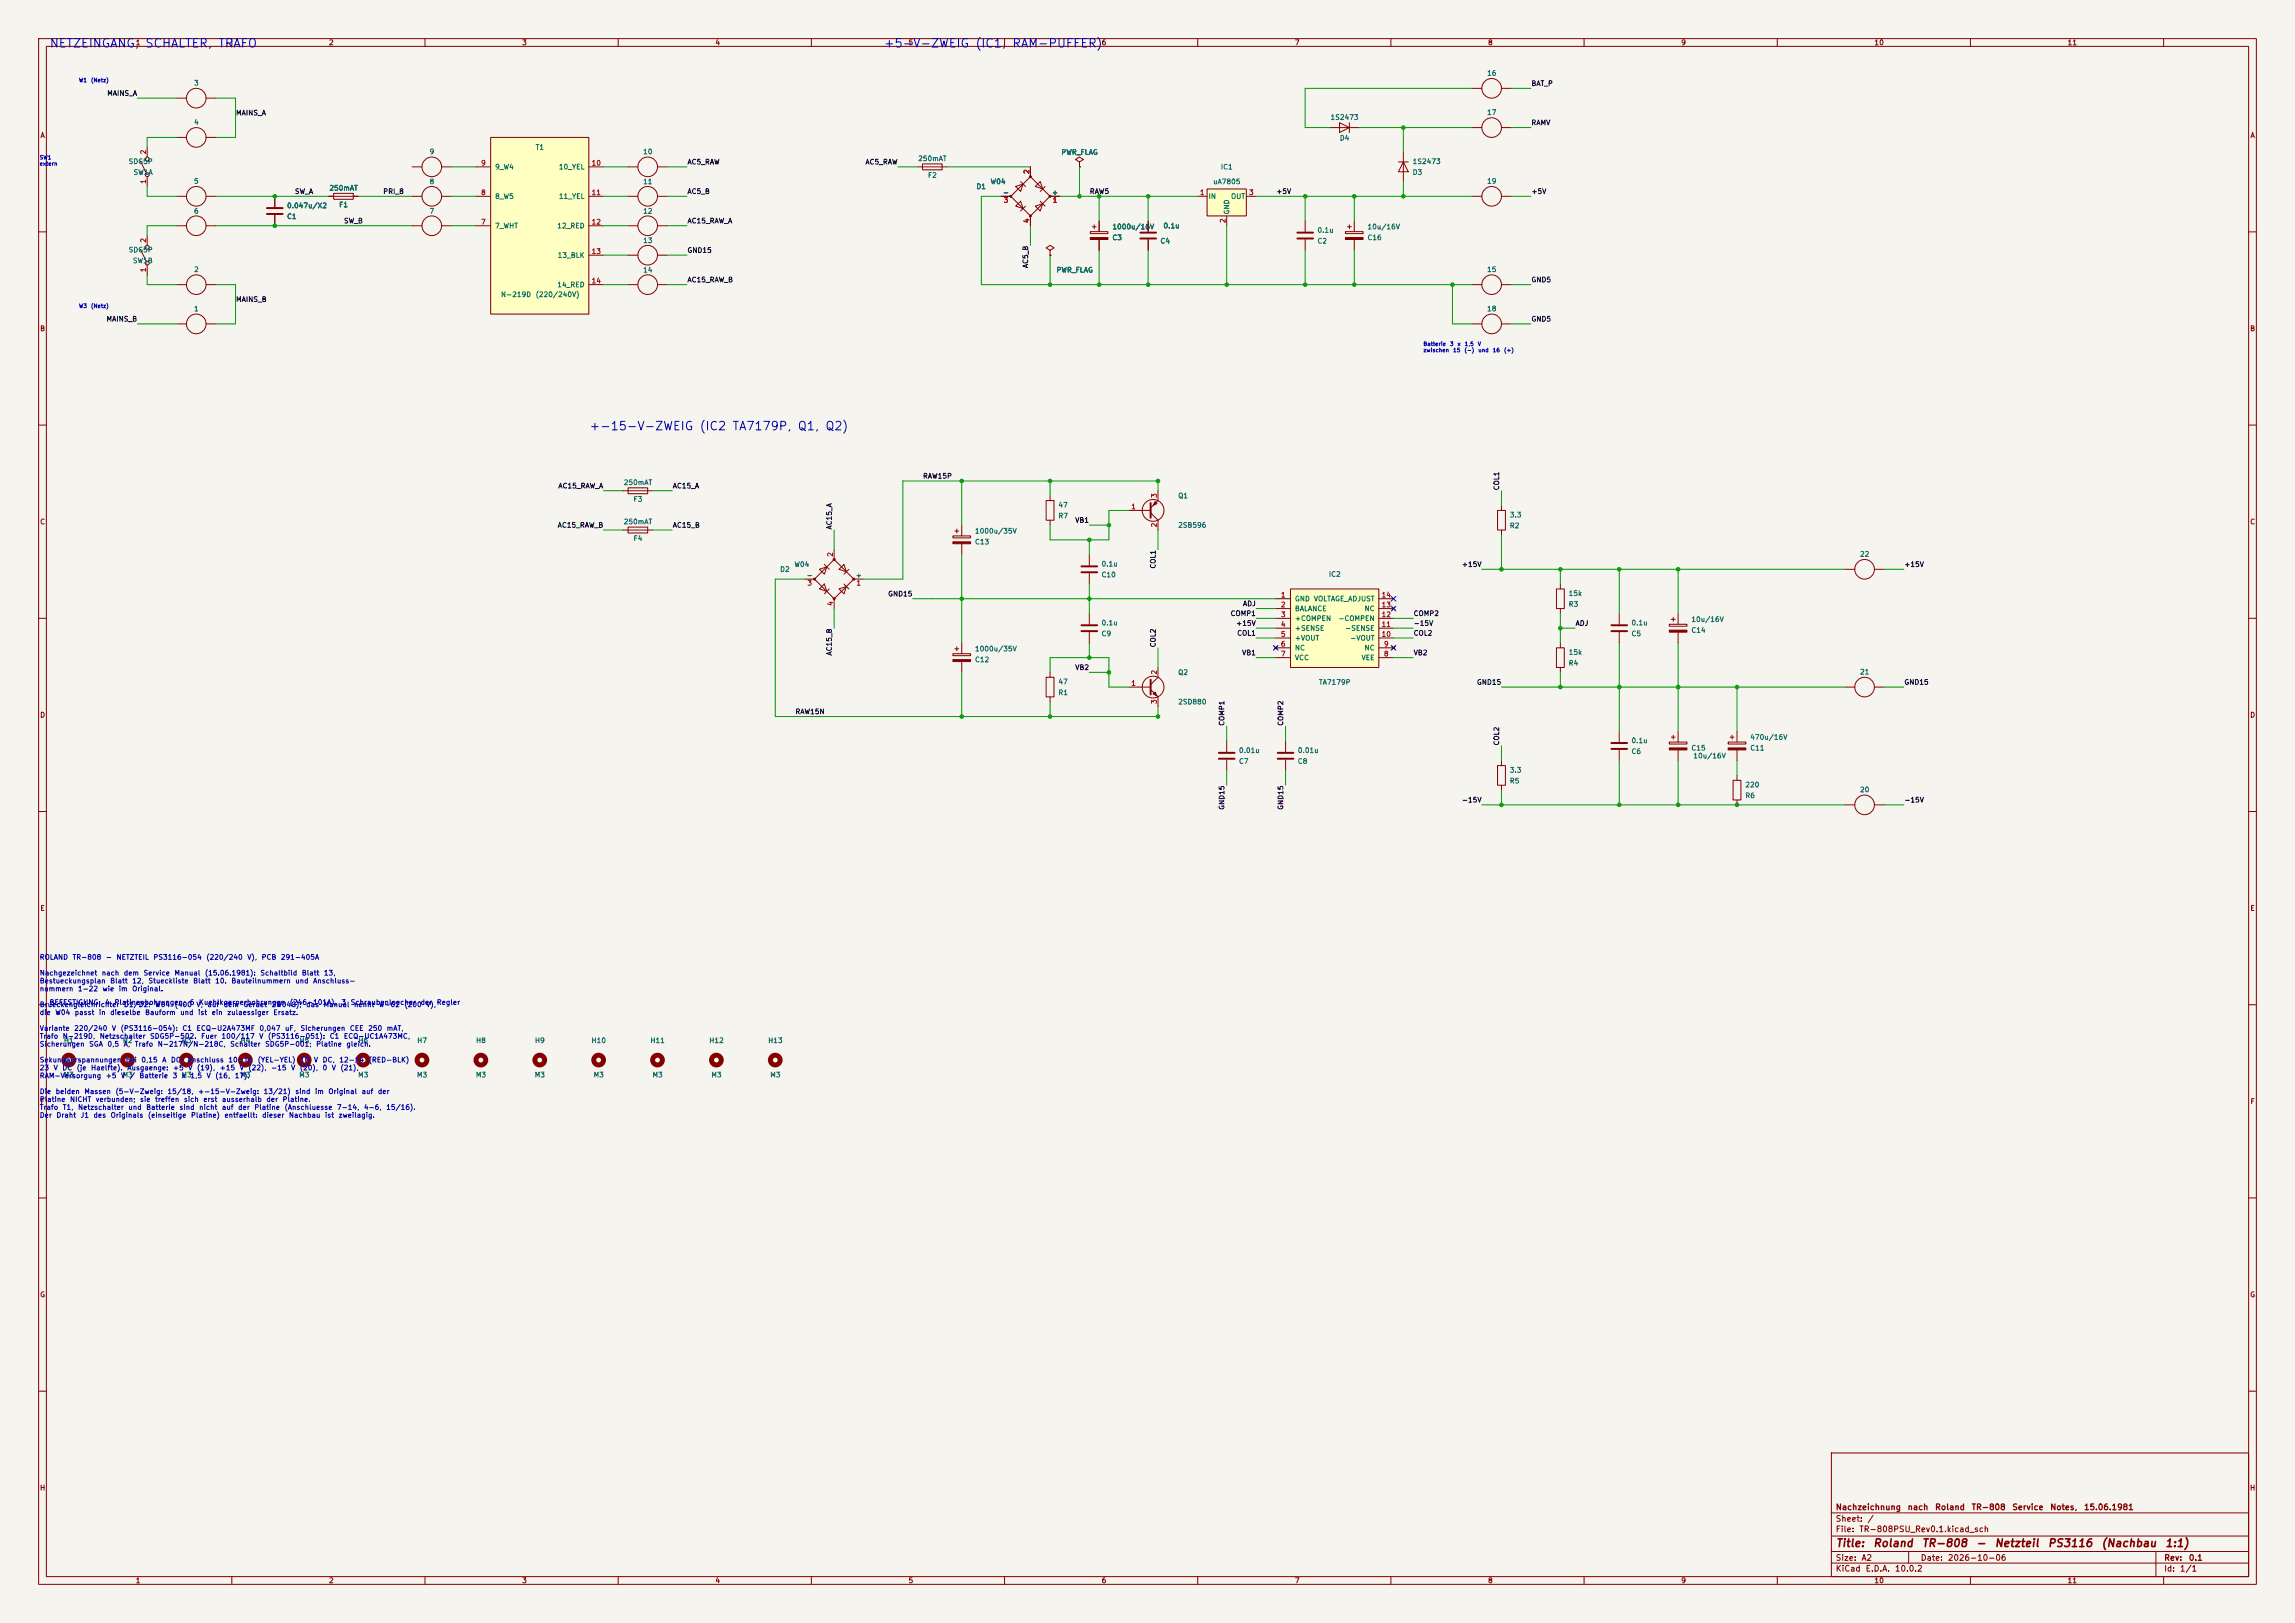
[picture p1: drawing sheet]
<svg xmlns="http://www.w3.org/2000/svg" width="594mm" height="420mm" viewBox="0 0 594 420" stroke-linecap="round" stroke-linejoin="round" font-family="sans-serif">
<defs><g id="words">
<g font-size="2.2" fill="#0000c2">
<text x="12.7" y="12.8">NETZEINGANG, SCHALTER, TRAFO</text>
<text x="228.6" y="12.8">+5-V-ZWEIG (IC1, RAM-PUFFER)</text>
<text x="152.4" y="111.9">+-15-V-ZWEIG (IC2 TA7179P, Q1, Q2)</text>
</g>
<g font-size="2" fill="#840000">
<text x="475" y="400.8">Title:</text>
<text x="484.7" y="400.8">Roland</text>
<text x="497.3" y="400.8">TR-808</text>
<text x="511.3" y="400.8">-</text>
<text x="516.1" y="400.8">Netzteil</text>
<text x="529.9" y="400.8">PS3116</text>
<text x="543.7" y="400.8">(Nachbau</text>
<text x="560.2" y="400.8">1:1)</text>
</g>
<g font-size="1.5" fill="#840000">
<text x="475" y="394.1">Sheet:</text>
<text x="475" y="391.1">Nachzeichnung</text>
<text x="483.2" y="394.1">/</text>
<text x="493.6" y="391.1">nach</text>
<text x="500.7" y="391.1">Roland</text>
<text x="510.2" y="391.1">TR-808</text>
<text x="520.7" y="391.1">Service</text>
<text x="530.5" y="391.1">Notes,</text>
<text x="539.2" y="391.1">15.06.1981</text>
<text x="475" y="396.8">File:</text>
<text x="481.1" y="396.8">TR-808PSU_Rev0.1.kicad_sch</text>
<text x="475" y="407">KiCad</text>
<text x="475" y="404.2">Size:</text>
<text x="481.7" y="404.2">A2</text>
<text x="482.7" y="407">E.D.A.</text>
<text x="490.3" y="407">10.0.2</text>
<text x="497" y="404.2">Date:</text>
<text x="504" y="404.2">2026-10-06</text>
<text x="560" y="404.2">Rev:</text>
<text x="560" y="407">Id:</text>
<text x="564.1" y="407">1/1</text>
<text x="566.4" y="404.2">0.1</text>
</g>
<g font-size="1.3" fill="#840000">
<text x="35" y="12">1</text>
<text x="85" y="12">2</text>
<text x="135" y="12">3</text>
<text x="185" y="12">4</text>
<text x="235" y="12">5</text>
<text x="285" y="12">6</text>
<text x="335" y="12">7</text>
<text x="385" y="12">8</text>
<text x="435" y="12">9</text>
<text x="485" y="12">10</text>
<text x="535" y="12">11</text>
<text x="10.3" y="36">A</text>
<text x="582.3" y="36">A</text>
<text x="10.3" y="86">B</text>
<text x="582.3" y="86">B</text>
<text x="10.3" y="136">C</text>
<text x="582.3" y="136">C</text>
<text x="10.3" y="186">D</text>
<text x="582.3" y="186">D</text>
<text x="10.3" y="236">E</text>
<text x="582.3" y="236">E</text>
<text x="10.3" y="286">F</text>
<text x="582.3" y="286">F</text>
<text x="10.3" y="336">G</text>
<text x="582.3" y="336">G</text>
<text x="10.2" y="386">H</text>
<text x="582.2" y="386">H</text>
<text x="35" y="410">1</text>
<text x="85" y="410">2</text>
<text x="135" y="410">3</text>
<text x="185" y="410">4</text>
<text x="235" y="410">5</text>
<text x="285" y="410">6</text>
<text x="335" y="410">7</text>
<text x="385" y="410">8</text>
<text x="435" y="410">9</text>
<text x="485" y="410">10</text>
<text x="535" y="410">11</text>
</g>
<g font-size="1.3" fill="#006464">
<text x="50.1" y="22.4">3</text>
<text x="384.8" y="19.9">16</text>
<text x="50.1" y="32.6">4</text>
<text x="344.2" y="31.3">1S2473</text>
<text x="384.8" y="30.1">17</text>
<text x="111.1" y="40.2">9</text>
<text x="138.5" y="39.1">T1</text>
<text x="166.3" y="40.2">10</text>
<text x="237.5" y="42">250mAT</text>
<text x="274.6" y="40.3">PWR_FLAG</text>
<text x="346.6" y="36.7">D4</text>
<text x="33.2" y="42.8">SDG5P</text>
<text x="34.4" y="45.6">SW1A</text>
<text x="50.1" y="47.8">5</text>
<text x="111.1" y="48">8</text>
<text x="128" y="44.2">9_W4</text>
<text x="144.5" y="44.2">10_YEL</text>
<text x="166.3" y="48">11</text>
<text x="240" y="46.3">F2</text>
<text x="256.3" y="48">W04</text>
<text x="313.9" y="48">uA7805</text>
<text x="315.9" y="44.2">IC1</text>
<text x="365.5" y="45.6">D3</text>
<text x="365.5" y="42.8">1S2473</text>
<text x="384.8" y="47.8">19</text>
<text x="85.1" y="49.6">250mAT</text>
<text x="87.6" y="53.9">F1</text>
<text x="128" y="51.8">8_W5</text>
<text x="144.5" y="51.8">11_YEL</text>
<text x="252.6" y="49.2">D1</text>
<text x="259.5" y="50.8">-</text>
<text x="272.2" y="50.8">+</text>
<text x="312.7" y="51.8">IN</text>
<text x="318.5" y="51.8">OUT</text>
<text x="50.1" y="55.6">6</text>
<text x="74.2" y="57">C1</text>
<text x="74.2" y="54.2">0.047u/X2</text>
<text x="111.1" y="55.6">7</text>
<text x="128" y="59.4">7_WHT</text>
<text x="144.1" y="59.4">12_RED</text>
<text x="166.3" y="55.6">12</text>
<text x="287.8" y="59.6">1000u/16V</text>
<text x="301" y="59.4">0.1u</text>
<text x="318.5" y="55.6" transform="rotate(-90 318.5 55.6)">GND</text>
<text x="353.8" y="59.6">10u/16V</text>
<text x="33.2" y="65.6">SDG5P</text>
<text x="166.3" y="63.2">13</text>
<text x="287.8" y="62.4">C3</text>
<text x="300.2" y="63.3">C4</text>
<text x="340.9" y="63.3">C2</text>
<text x="340.9" y="60.5">0.1u</text>
<text x="353.8" y="62.4">C16</text>
<text x="34.3" y="68.4">SW1B</text>
<text x="50.1" y="70.7">2</text>
<text x="144.2" y="67">13_BLK</text>
<text x="166.3" y="70.8">14</text>
<text x="273.3" y="70.8">PWR_FLAG</text>
<text x="384.8" y="70.7">15</text>
<text x="129.5" y="77.2">N-219D</text>
<text x="138.5" y="77.2">(220/240V)</text>
<text x="144.1" y="74.6">14_RED</text>
<text x="50.1" y="80.9">1</text>
<text x="384.8" y="80.9">18</text>
<text x="161.3" y="125.8">250mAT</text>
<text x="163.8" y="130.1">F3</text>
<text x="273.8" y="131.7">47</text>
<text x="304.8" y="129.2">Q1</text>
<text x="161.3" y="136">250mAT</text>
<text x="273.8" y="134.5">R7</text>
<text x="304.8" y="136.9">2SB596</text>
<text x="390.6" y="137">R2</text>
<text x="390.6" y="134.2">3.3</text>
<text x="163.8" y="140.3">F4</text>
<text x="252.2" y="138.4">1000u/35V</text>
<text x="252.2" y="141.2">C13</text>
<text x="201.8" y="148.3">D2</text>
<text x="205.5" y="147">W04</text>
<text x="208.7" y="149.8">-</text>
<text x="221.4" y="149.8">+</text>
<text x="285" y="149.7">C10</text>
<text x="285" y="146.9">0.1u</text>
<text x="343.8" y="149.6">IC2</text>
<text x="481.3" y="144.4">22</text>
<text x="335" y="155.9">GND VOLTAGE_ADJUST</text>
<text x="405.9" y="154.5">15k</text>
<text x="335" y="158.5">BALANCE</text>
<text x="335" y="161">+COMPEN</text>
<text x="346.3" y="161">-COMPEN</text>
<text x="353.1" y="158.5">NC</text>
<text x="405.9" y="157.3">R3</text>
<text x="437.6" y="161.2">10u/16V</text>
<text x="285" y="164.9">C9</text>
<text x="285" y="162.1">0.1u</text>
<text x="335" y="163.5">+SENSE</text>
<text x="335" y="166.1">+VOUT</text>
<text x="348" y="163.5">-SENSE</text>
<text x="349.4" y="166.1">-VOUT</text>
<text x="422.1" y="164.9">C5</text>
<text x="422.1" y="162.1">0.1u</text>
<text x="437.6" y="164">C14</text>
<text x="252.2" y="168.9">1000u/35V</text>
<text x="252.2" y="171.7">C12</text>
<text x="335" y="168.6">NC</text>
<text x="335" y="171.2">VCC</text>
<text x="352.3" y="171.2">VEE</text>
<text x="353.1" y="168.6">NC</text>
<text x="405.9" y="172.6">R4</text>
<text x="405.9" y="169.8">15k</text>
<text x="273.8" y="177.4">47</text>
<text x="304.8" y="175">Q2</text>
<text x="341.3" y="177.5">TA7179P</text>
<text x="481.3" y="174.8">21</text>
<text x="273.8" y="180.2">R1</text>
<text x="304.8" y="182.6">2SD880</text>
<text x="452.9" y="191.7">470u/16V</text>
<text x="320.5" y="198">C7</text>
<text x="320.5" y="195.2">0.01u</text>
<text x="335.8" y="198">C8</text>
<text x="335.8" y="195.2">0.01u</text>
<text x="422.1" y="195.4">C6</text>
<text x="422.1" y="192.6">0.1u</text>
<text x="437.6" y="194.5">C15</text>
<text x="438.2" y="196.6">10u/16V</text>
<text x="452.9" y="194.5">C11</text>
<text x="390.6" y="203">R5</text>
<text x="390.6" y="200.2">3.3</text>
<text x="451.6" y="206.8">R6</text>
<text x="451.6" y="204">220</text>
<text x="481.3" y="205.3">20</text>
<text x="16.4" y="270.2">H1</text>
<text x="31.6" y="270.2">H2</text>
<text x="46.9" y="270.2">H3</text>
<text x="62.1" y="270.2">H4</text>
<text x="77.4" y="270.2">H5</text>
<text x="92.6" y="270.2">H6</text>
<text x="107.8" y="270.2">H7</text>
<text x="123.1" y="270.2">H8</text>
<text x="138.3" y="270.2">H9</text>
<text x="153" y="270.2">H10</text>
<text x="168.2" y="270.2">H11</text>
<text x="183.4" y="270.2">H12</text>
<text x="198.7" y="270.2">H13</text>
<text x="16.3" y="279.1">M3</text>
<text x="31.6" y="279.1">M3</text>
<text x="62.1" y="279.1">M3</text>
<text x="77.3" y="279.1">M3</text>
<text x="92.5" y="279.1">M3</text>
<text x="107.8" y="279.1">M3</text>
<text x="123" y="279.1">M3</text>
<text x="138.3" y="279.1">M3</text>
<text x="153.5" y="279.1">M3</text>
<text x="168.7" y="279.1">M3</text>
<text x="184" y="279.1">M3</text>
<text x="199.2" y="279.1">M3</text>
</g>
<g font-size="1.3" fill="#0f0f0f">
<text x="396.2" y="22.5">BAT_P</text>
<text x="27.6" y="25.1">MAINS_A</text>
<text x="61" y="30.2">MAINS_A</text>
<text x="396.2" y="32.7">RAMV</text>
<text x="177.8" y="42.9">AC5_RAW</text>
<text x="223.9" y="42.9">AC5_RAW</text>
<text x="76.2" y="50.5">SW_A</text>
<text x="99.1" y="50.5">PRI_8</text>
<text x="177.8" y="50.5">AC5_B</text>
<text x="281.9" y="50.5">RAW5</text>
<text x="330.2" y="50.5">+5V</text>
<text x="396.2" y="50.5">+5V</text>
<text x="88.9" y="58.1">SW_B</text>
<text x="177.8" y="58.1">AC15_RAW_A</text>
<text x="177.8" y="65.7">GND15</text>
<text x="266.4" y="69.5" transform="rotate(-90 266.4 69.5)">AC5_B</text>
<text x="177.8" y="73.3">AC15_RAW_B</text>
<text x="396.2" y="73.3">GND5</text>
<text x="27.4" y="83.5">MAINS_B</text>
<text x="61" y="78.4">MAINS_B</text>
<text x="396.2" y="83.5">GND5</text>
<text x="238.8" y="124.1">RAW15P</text>
<text x="144.4" y="126.7">AC15_RAW_A</text>
<text x="174" y="126.7">AC15_A</text>
<text x="388.3" y="127" transform="rotate(-90 388.3 127)">COL1</text>
<text x="144.2" y="136.8">AC15_RAW_B</text>
<text x="174" y="136.8">AC15_B</text>
<text x="215.6" y="137.2" transform="rotate(-90 215.6 137.2)">AC15_A</text>
<text x="278.2" y="135.6">VB1</text>
<text x="299.4" y="147.3" transform="rotate(-90 299.4 147.3)">COL1</text>
<text x="378.3" y="147">+15V</text>
<text x="492.8" y="147">+15V</text>
<text x="229.7" y="154.6">GND15</text>
<text x="318.4" y="159.7">COMP1</text>
<text x="321.6" y="157.2">ADJ</text>
<text x="365.8" y="159.7">COMP2</text>
<text x="299.4" y="167.6" transform="rotate(-90 299.4 167.6)">COL2</text>
<text x="319.8" y="162.2">+15V</text>
<text x="320.1" y="164.8">COL1</text>
<text x="365.8" y="162.2">-15V</text>
<text x="365.8" y="164.8">COL2</text>
<text x="407.7" y="162.2">ADJ</text>
<text x="215.6" y="169.8" transform="rotate(-90 215.6 169.8)">AC15_B</text>
<text x="278.2" y="173.7">VB2</text>
<text x="321.3" y="169.9">VB1</text>
<text x="365.8" y="169.9">VB2</text>
<text x="382.1" y="177.5">GND15</text>
<text x="492.8" y="177.5">GND15</text>
<text x="205.7" y="185.1">RAW15N</text>
<text x="317.2" y="188" transform="rotate(-90 317.2 188)">COMP1</text>
<text x="332.4" y="188" transform="rotate(-90 332.4 188)">COMP2</text>
<text x="388.3" y="193" transform="rotate(-90 388.3 193)">COL2</text>
<text x="317.2" y="209.7" transform="rotate(-90 317.2 209.7)">GND15</text>
<text x="332.4" y="209.7" transform="rotate(-90 332.4 209.7)">GND15</text>
<text x="378.3" y="208">-15V</text>
<text x="492.8" y="208">-15V</text>
</g>
<g font-size="1.3" fill="#a90000">
<text x="38.1" y="40.1" transform="rotate(-90 38.1 40.1)">2</text>
<text x="38.1" y="47.7" transform="rotate(-90 38.1 47.7)">1</text>
<text x="124.4" y="43.2">9</text>
<text x="153" y="43.2">10</text>
<text x="266.7" y="45.2" transform="rotate(-90 266.7 45.2)">2</text>
<text x="124.4" y="50.8">8</text>
<text x="153" y="50.8">11</text>
<text x="259.6" y="52.8">3</text>
<text x="272.3" y="52.8">1</text>
<text x="310.4" y="50.8">1</text>
<text x="323.1" y="50.8">3</text>
<text x="124.4" y="58.4">7</text>
<text x="153" y="58.4">12</text>
<text x="266.7" y="57.9" transform="rotate(-90 266.7 57.9)">4</text>
<text x="317.5" y="57.9" transform="rotate(-90 317.5 57.9)">2</text>
<text x="38.1" y="62.9" transform="rotate(-90 38.1 62.9)">2</text>
<text x="38.1" y="70.6" transform="rotate(-90 38.1 70.6)">1</text>
<text x="153" y="66">13</text>
<text x="153" y="73.6">14</text>
<text x="299.7" y="129" transform="rotate(-90 299.7 129)">3</text>
<text x="292.7" y="132.1">1</text>
<text x="299.7" y="136.6" transform="rotate(-90 299.7 136.6)">2</text>
<text x="215.9" y="144.2" transform="rotate(-90 215.9 144.2)">2</text>
<text x="208.8" y="151.8">3</text>
<text x="221.5" y="151.8">1</text>
<text x="331.4" y="154.9">1</text>
<text x="357.5" y="154.9">14</text>
<text x="215.9" y="156.9" transform="rotate(-90 215.9 156.9)">4</text>
<text x="331.4" y="157.5">2</text>
<text x="331.4" y="160">3</text>
<text x="357.5" y="160">12</text>
<text x="357.5" y="157.5">13</text>
<text x="331.4" y="162.5">4</text>
<text x="331.4" y="165.1">5</text>
<text x="331.4" y="167.6">6</text>
<text x="357.5" y="165.1">10</text>
<text x="357.5" y="162.5">11</text>
<text x="358.1" y="167.6">9</text>
<text x="331.4" y="170.2">7</text>
<text x="358.1" y="170.2">8</text>
<text x="292.7" y="177.8">1</text>
<text x="299.7" y="174.7" transform="rotate(-90 299.7 174.7)">2</text>
<text x="299.7" y="182.3" transform="rotate(-90 299.7 182.3)">3</text>
</g>
<g font-size="1.3" fill="#0000c2">
<text x="10.2" y="248.6">ROLAND</text>
<text x="18.6" y="248.6">TR-808</text>
<text x="27.3" y="248.6">-</text>
<text x="30" y="248.6">NETZTEIL</text>
<text x="39.6" y="248.6">PS3116-054</text>
<text x="53.3" y="248.6">(220/240</text>
<text x="63.9" y="248.6">V),</text>
<text x="67.6" y="248.6">PCB</text>
<text x="72.6" y="248.6">291-405A</text>
<text x="10.2" y="252.7">Nachgezeichnet</text>
<text x="10.2" y="254.8">Bestueckungsplan</text>
<text x="10.2" y="256.8">nummern</text>
<text x="20" y="256.8">1-22</text>
<text x="26.2" y="252.7">nach</text>
<text x="26.4" y="256.8">wie</text>
<text x="28.4" y="254.8">Blatt</text>
<text x="30.6" y="256.8">im</text>
<text x="31.9" y="252.7">dem</text>
<text x="34.1" y="256.8">Original.</text>
<text x="34.1" y="254.8">12,</text>
<text x="37" y="252.7">Service</text>
<text x="38.3" y="254.8">Stueckliste</text>
<text x="45" y="252.7">Manual</text>
<text x="49.9" y="254.8">Blatt</text>
<text x="52.9" y="252.7">(15.06.1981):</text>
<text x="55.6" y="254.8">10.</text>
<text x="59.8" y="254.8">Bauteilnummern</text>
<text x="67.3" y="252.7">Schaltbild</text>
<text x="76.3" y="254.8">und</text>
<text x="78" y="252.7">Blatt</text>
<text x="80.9" y="254.8">Anschluss-</text>
<text x="83.7" y="252.7">13,</text>
<text x="10.2" y="260.9">Brueckengleichrichter</text>
<text x="10.2" y="263">die</text>
<text x="12.7" y="260.3">BEFESTIGUNG:</text>
<text x="14.2" y="263">W04</text>
<text x="19.2" y="263">passt</text>
<text x="25.5" y="263">in</text>
<text x="27.1" y="260.3">4</text>
<text x="28.4" y="263">dieselbe</text>
<text x="29.5" y="260.3">Platinenbohrungen,</text>
<text x="32" y="260.9">D1/D2:</text>
<text x="37.4" y="263">Bauform</text>
<text x="40" y="260.9">W04</text>
<text x="45.1" y="260.9">(400</text>
<text x="46.5" y="263">und</text>
<text x="49" y="260.3">6</text>
<text x="50.7" y="260.9">V,</text>
<text x="51.1" y="263">ist</text>
<text x="51.4" y="260.3">Kuehlkoerperbohrungen</text>
<text x="53.6" y="260.9">auf</text>
<text x="54.7" y="263">ein</text>
<text x="57.8" y="260.9">dem</text>
<text x="58.7" y="263">zulaessiger</text>
<text x="62.9" y="260.9">Geraet</text>
<text x="70.1" y="260.9">2W04G);</text>
<text x="70.6" y="263">Ersatz.</text>
<text x="74.9" y="260.3">(246-101A),</text>
<text x="79.1" y="260.9">das</text>
<text x="83.6" y="260.9">Manual</text>
<text x="88.2" y="260.3">3</text>
<text x="90.6" y="260.3">Schraubenloecher</text>
<text x="91.5" y="260.9">nennt</text>
<text x="97.9" y="260.9">W-02</text>
<text x="104.5" y="260.9">(200</text>
<text x="108.7" y="260.3">der</text>
<text x="110.2" y="260.9">V),</text>
<text x="112.9" y="260.3">Regler</text>
<text x="10.2" y="267">Variante</text>
<text x="10.2" y="269.1">Trafo</text>
<text x="16.1" y="269.1">N-219D,</text>
<text x="19.1" y="267">220/240</text>
<text x="25.7" y="269.1">Netzschalter</text>
<text x="28.8" y="267">V</text>
<text x="31.1" y="267">(PS3116-054):</text>
<text x="38.7" y="269.1">SDG5P-502.</text>
<text x="47.1" y="267">C1</text>
<text x="50.7" y="267">ECQ-U2A473MF</text>
<text x="51.9" y="269.1">Fuer</text>
<text x="57.2" y="269.1">100/117</text>
<text x="67" y="269.1">V</text>
<text x="67" y="267">0,047</text>
<text x="69.2" y="269.1">(PS3116-051):</text>
<text x="73.6" y="267">uF,</text>
<text x="77.6" y="267">Sicherungen</text>
<text x="85.2" y="269.1">C1</text>
<text x="88.9" y="269.1">ECQ-UC1A473MC,</text>
<text x="90.4" y="267">CEE</text>
<text x="95.2" y="267">250</text>
<text x="100" y="267">mAT,</text>
<text x="10.2" y="271.1">Sicherungen</text>
<text x="10.2" y="275.2">Sekundaerspannungen</text>
<text x="22.9" y="271.1">SGA</text>
<text x="27.7" y="271.1">0,5</text>
<text x="31.9" y="271.1">A,</text>
<text x="32.4" y="275.2">bei</text>
<text x="34.7" y="271.1">Trafo</text>
<text x="36.4" y="275.2">0,15</text>
<text x="40.7" y="271.1">N-217N/N-218C,</text>
<text x="41.9" y="275.2">A</text>
<text x="44.1" y="275.2">DC:</text>
<text x="48.4" y="275.2">Anschluss</text>
<text x="59" y="275.2">10-11</text>
<text x="59.5" y="271.1">Schalter</text>
<text x="66.6" y="275.2">(YEL-YEL)</text>
<text x="68.5" y="271.1">SDG5P-001;</text>
<text x="77.5" y="275.2">10</text>
<text x="81.1" y="275.2">V</text>
<text x="81.7" y="271.1">Platine</text>
<text x="83.4" y="275.2">DC,</text>
<text x="87.7" y="275.2">12-14</text>
<text x="89.5" y="271.1">gleich.</text>
<text x="95.3" y="275.2">(RED-BLK)</text>
<text x="10.2" y="277.3">23</text>
<text x="10.2" y="279.3">RAM-Versorgung</text>
<text x="13.7" y="277.3">V</text>
<text x="16" y="277.3">DC</text>
<text x="19.7" y="277.3">(je</text>
<text x="23.4" y="277.3">Haelfte).</text>
<text x="27.2" y="279.3">+5</text>
<text x="31.2" y="279.3">V</text>
<text x="32.8" y="277.3">Ausgaenge:</text>
<text x="33.4" y="279.3">/</text>
<text x="35.9" y="279.3">Batterie</text>
<text x="44.6" y="279.3">3 M31,5</text>
<text x="44.6" y="277.3">+5</text>
<text x="46.9" y="279.3">x</text>
<text x="48.6" y="277.3">V</text>
<text x="50.9" y="277.3">(19),</text>
<text x="53.3" y="279.3">V</text>
<text x="55.6" y="279.3">(16,</text>
<text x="56.7" y="277.3">+15</text>
<text x="60.6" y="279.3">17).</text>
<text x="61.9" y="277.3">V</text>
<text x="64.2" y="277.3">(22),</text>
<text x="70.1" y="277.3">-15</text>
<text x="75.2" y="277.3">V</text>
<text x="77.5" y="277.3">(20),</text>
<text x="83.4" y="277.3">0</text>
<text x="85.7" y="277.3">V</text>
<text x="88" y="277.3">(21),</text>
<text x="10.2" y="283.4">Die</text>
<text x="10.2" y="285.4">Platine</text>
<text x="10.2" y="287.5">Trafo</text>
<text x="14.3" y="283.4">beiden</text>
<text x="16.1" y="287.5">T1,</text>
<text x="18" y="285.4">NICHT</text>
<text x="20.1" y="287.5">Netzschalter</text>
<text x="21.7" y="283.4">Massen</text>
<text x="24.7" y="285.4">verbunden;</text>
<text x="29.8" y="283.4">(5-V-Zweig:</text>
<text x="33.1" y="287.5">und</text>
<text x="36.1" y="285.4">sie</text>
<text x="37.7" y="287.5">Batterie</text>
<text x="40" y="285.4">treffen</text>
<text x="43.2" y="283.4">15/18,</text>
<text x="46.3" y="287.5">sind</text>
<text x="47.5" y="285.4">sich</text>
<text x="51.2" y="283.4">+-15-V-Zweig:</text>
<text x="51.4" y="287.5">nicht</text>
<text x="52.5" y="285.4">erst</text>
<text x="57.3" y="287.5">auf</text>
<text x="57.3" y="285.4">ausserhalb</text>
<text x="61.5" y="287.5">der</text>
<text x="65.7" y="287.5">Platine</text>
<text x="68.1" y="283.4">13/21)</text>
<text x="68.8" y="285.4">der</text>
<text x="73" y="285.4">Platine.</text>
<text x="73.5" y="287.5">(Anschluesse</text>
<text x="76.3" y="283.4">sind</text>
<text x="81.4" y="283.4">im</text>
<text x="84.9" y="283.4">Original</text>
<text x="87.1" y="287.5">7-14,</text>
<text x="93.5" y="283.4">auf</text>
<text x="94.1" y="287.5">4-6,</text>
<text x="97.7" y="283.4">der</text>
<text x="99.8" y="287.5">15/16).</text>
<text x="10.2" y="289.5">Der</text>
<text x="14.5" y="289.5">Draht</text>
<text x="20.7" y="289.5">J1</text>
<text x="24.1" y="289.5">des</text>
<text x="28.5" y="289.5">Originals</text>
<text x="38.1" y="289.5">(einseitige</text>
<text x="49.3" y="289.5">Platine)</text>
<text x="58" y="289.5">entfaellt:</text>
<text x="67.7" y="289.5">dieser</text>
<text x="74.6" y="289.5">Nachbau</text>
<text x="84" y="289.5">ist</text>
<text x="87.5" y="289.5">zweilagig.</text>
</g>
<g font-size="1" fill="#0000c2">
<text x="20.3" y="21.5">W1</text>
<text x="23.4" y="21.5">(Netz)</text>
<text x="10.2" y="41.5">SW1</text>
<text x="10.2" y="43.1">extern</text>
<text x="20.3" y="79.9">W3</text>
<text x="23.4" y="79.9">(Netz)</text>
<text x="368.3" y="89.8">Batterie</text>
<text x="375.2" y="89.8">3</text>
<text x="377.1" y="89.8">x</text>
<text x="379" y="89.8">1,5</text>
<text x="382.4" y="89.8">V</text>
<text x="368.3" y="91.4">zwischen</text>
<text x="376" y="91.4">15</text>
<text x="378.9" y="91.4">(-)</text>
<text x="382.5" y="91.4">und</text>
<text x="386.2" y="91.4">16</text>
<text x="389.2" y="91.4">(+)</text>
</g>
</g></defs>
<path d="M0 0h594v420h-594z" fill="#f5f4ef" stroke="#f5f4ef" stroke-width=".26"/>
<g fill="none" stroke="#840000" stroke-width=".26">
<path d="M10 10h574v400h-574zM12 12h570v396h-570zM60 10v2M110 10v2M160 10v2M210 10v2M260 10v2M310 10v2M360 10v2M410 10v2M460 10v2M510 10v2"/>
<path d="M560 10v2M259.1 50.8h2.5M262.9 48.3l1.9-.7-.6 1.9zM262.9 53.3l1.3-1.2 .6 1.9zM264.2 47l1.2 1.3M265.4 53.3l-1.2 1.3M266.7 45.7l5.1 5.1-5.1 5.1-5.1-5.1zM266.7 43.2v2.5M266.7 55.9v2.5M268 48.3l1.2-1.3 .7 1.9zM268 53.3l1.9-.6-.7 1.9zM269.2 52.1l1.3 1.2"/>
<path d="M270.5 48.3l-1.3 1.2M271.8 50.8h2.5M10 60h2M582 60h2M45.7 83.8h2.6M53.3 83.8h2.6M10 110h2M582 110h2M10 160h2M582 160h2M10 210h2M582 210h2"/>
<path d="M10 260h2M582 260h2M10 310h2M582 310h2M10 360h2M474 376h108v32h-108zM582 360h2M474 397.5h108M474 391.5h108M60 408v2M110 408v2M160 408v2"/>
<path d="M210 408v2M260 408v2M310 408v2M360 408v2M410 408v2M460 408v2M474 404.5h108M474 401.5h108M494 401.5v3M510 408v2M558 401.5v6.5M560 408v2"/>
<circle cx="50.8" cy="83.8" r="2.54"/>
</g>
<g fill="#840000" stroke="#840000" stroke-width=".26">
<circle cx="261.6" cy="50.8" r=".25"/>
<circle cx="266.7" cy="45.7" r=".25"/>
<circle cx="266.7" cy="55.9" r=".25"/>
<circle cx="271.8" cy="50.8" r=".25"/>
</g>
<path d="M312.4 48.9h10.2v7h-10.2z" fill="#ffffc2"/>
<path d="M309.9 50.8h2.5M312.4 48.9h10.2v7h-10.2zM317.5 55.9v2.5M322.6 50.8h2.5M402.8 167.6h2.1v5.1h-2.1zM403.9 166.4v1.2M403.9 172.7v1.3" fill="none" stroke="#840000" stroke-width=".26"/>
<path d="M334 152.4h22.9v20.3h-22.9z" fill="#ffffc2"/>
<g fill="none" stroke="#840000" stroke-width=".26">
<path d="M38.1 38.1v2.5M45.7 25.4h2.6M45.7 35.6h2.6M53.3 25.4h2.6M53.3 35.6h2.6M344.2 33h7.6M346.7 31.8l2.5 1.2-2.5 1.3zM349.2 31.8v2.5M363.2 39.4v7.6M381 33h2.5M381 22.9h2.5M388.6 33h2.6"/>
<path d="M388.6 22.9h2.6M36.3 41.7l1.5 3M38.1 45.7v2.6M45.7 50.8h2.6M45.7 58.4h2.6M53.3 50.8h2.6M53.3 58.4h2.6M71.1 50.8v2.8M71.1 55.6v2.8M85.1 50.8h7.6M86.4 50h5v1.6h-5zM106.7 50.8h2.5"/>
<path d="M106.7 58.4h2.5M106.7 43.2h2.5M114.3 50.8h2.5M114.3 58.4h2.5M114.3 43.2h2.5M237.5 43.2h7.6M238.8 42.4h5v1.5h-5zM279.4 41.9l1-.6-1-.7-1 .7 1 .6v1.3M279.4 43.2h.1M282.2 59.9h4.6v.6h-4.6zM282.7 58.7h1M283.2 58.2v1"/>
<path d="M284.5 57.2v2.7M297.2 57.2v2.7M337.8 57.2v2.7M348.2 59.9h4.6v.6h-4.6zM348.7 58.7h1.1M349.2 58.2v1M350.5 57.2v2.7M361.9 41.9h2.6M363.2 41.9l1.3 2.6h-2.6zM381 50.8h2.5M388.6 50.8h2.6M45.7 73.7h2.6"/>
<path d="M53.3 73.7h2.6M162.6 73.7h2.5M170.2 73.7h2.5M271.8 64.8l1-.7-1-.6-1 .6 1 .7v1.2M271.8 66h.1M284.5 62v2.8M297.2 62v2.8M337.8 62v2.8M350.5 62v2.8M381 73.7h2.5M388.6 73.7h2.6M381 83.8h2.5"/>
<path d="M388.6 83.8h2.6M246.6 138.7h4.6v.5h-4.6zM247.1 137.4h1.1M247.6 136.9v1M248.9 135.9v2.8M270.8 129.5h2v5.1h-2zM271.8 128.3v1.2M271.8 134.6v1.3M292.1 132.1h5.7M297.8 132.7l1.9 1.9v2.6M299.7 127v2.5l-1.9 1.9M387.6 132.1h2v5.1h-2z"/>
<path d="M388.6 130.8v1.3M388.6 137.2v1.2M208.3 149.9h2.5M212.1 147.3l1.9-.6-.6 1.9zM212.1 152.4l1.3-1.3 .6 1.9zM213.4 146.1l1.2 1.2M214.6 152.4l-1.2 1.3M215.9 144.8l5.1 5.1-5.1 5-5.1-5zM215.9 142.2v2.6M215.9 154.9v2.6M217.2 152.4l1.9-.6-.7 1.9zM218.4 146.1l.7 1.9-1.9-.7z"/>
<path d="M218.4 151.1l1.3 1.3M219.7 147.3l-1.3 1.3M221 149.9h2.5M248.9 140.7v2.8M281.9 143.5v2.8M281.9 148.3v2.8M281.9 158.8v2.7M330.2 154.9h3.8M330.2 157.5h3.8M334 152.4h22.9v20.3h-22.9zM356.9 154.9h3.8M356.9 157.5h3.8"/>
<path d="M360.3 157.1l.8 .8M361.1 157.1l-.8 .8M402.8 152.4h2.1v5.1h-2.1zM403.9 151.1v1.3M403.9 157.5v1.3M419.1 158.8v2.7M246.6 169.2h4.6v.5h-4.6zM247.1 167.9h1.1M247.6 167.4v1M248.9 166.4v2.8M248.9 171.2v2.8M270.8 175.3h2v5h-2z"/>
<path d="M271.8 174v1.3M281.9 163.6v2.8M292.1 177.8h5.7M297.8 178.4l1.9 1.9v2.6M299.7 172.7v2.6l-1.9 1.9M329.8 167.3l.8 .7M330.2 160h3.8M330.2 162.6h3.8M330.2 165.1h3.8M330.2 167.6h3.8M330.2 170.2h3.8M330.6 167.3l-.8 .7"/>
<path d="M356.9 160h3.8M356.9 162.6h3.8M356.9 165.1h3.8M356.9 167.6h3.8M356.9 170.2h3.8M360.3 167.3l.8 .7M361.1 167.3l-.8 .7M419.1 163.6v2.8M271.8 180.3v1.3M317.5 191.8v2.8M317.5 196.6v2.8M332.7 191.8v2.8"/>
<path d="M332.7 196.6v2.8M387.6 198.1h2v5.1h-2zM388.6 196.9v1.2M419.1 189.2v2.8M419.1 194.1v2.8M388.6 203.2v1.3"/>
<circle cx="50.8" cy="25.4" r="2.54"/>
<circle cx="50.8" cy="35.6" r="2.54"/>
<circle cx="386.1" cy="33" r="2.54"/>
<circle cx="386.1" cy="22.9" r="2.54"/>
<circle cx="38.1" cy="41.1" r=".51"/>
<circle cx="38.1" cy="45.2" r=".51"/>
<circle cx="50.8" cy="58.4" r="2.54"/>
<circle cx="50.8" cy="50.8" r="2.54"/>
<circle cx="111.8" cy="58.4" r="2.54"/>
<circle cx="111.8" cy="50.8" r="2.54"/>
<circle cx="111.8" cy="43.2" r="2.54"/>
<circle cx="386.1" cy="50.8" r="2.54"/>
<circle cx="50.8" cy="73.7" r="2.54"/>
<circle cx="167.6" cy="73.7" r="2.54"/>
<circle cx="386.1" cy="73.7" r="2.54"/>
<circle cx="386.1" cy="83.8" r="2.54"/>
<circle cx="298.4" cy="132.1" r="2.82"/>
<circle cx="298.4" cy="177.8" r="2.82"/>
</g>
<g fill="none" stroke="#840000" stroke-width=".51">
<path d="M69.1 53.8h4.1M69.1 55.4h4.1M295.1 60.2h4.1M295.1 61.7h4.1M335.8 60.2h4.1M335.8 61.7h4.1M297.8 130.2v3.8M279.9 146.6h4.1M279.9 148.1h4.1M279.9 161.8h4.1M279.9 163.3h4.1M297.8 175.9v3.8"/>
<path d="M417.1 161.8h4M417.1 163.3h4M315.5 194.8h4M315.5 196.3h4M330.7 194.8h4.1M330.7 196.3h4.1M417.1 192.3h4M417.1 193.8h4"/>
</g>
<g fill="#840000" stroke="#840000" stroke-width=".26">
<path d="M348.2 61.5h4.6v.5h-4.6z"/>
<path d="M298.4 179.6l.6-.5 .5 1z"/>
<path d="M246.6 170.7h4.6v.5h-4.6z"/>
<path d="M282.2 61.5h4.6v.5h-4.6z"/>
<path d="M246.6 140.2h4.6v.5h-4.6z"/>
<path d="M299 129.8l.5 .5-1.1 .5z"/>
<circle cx="210.8" cy="149.9" r=".25"/>
<circle cx="215.9" cy="144.8" r=".25"/>
<circle cx="215.9" cy="154.9" r=".25"/>
<circle cx="221" cy="149.9" r=".25"/>
</g>
<g fill="none" stroke="#840000" stroke-width="1.3">
<circle cx="17.8" cy="274.3" r="1.27"/>
<circle cx="33" cy="274.3" r="1.27"/>
<circle cx="63.5" cy="274.3" r="1.27"/>
<circle cx="78.7" cy="274.3" r="1.27"/>
<circle cx="94" cy="274.3" r="1.27"/>
<circle cx="109.2" cy="274.3" r="1.27"/>
<circle cx="124.5" cy="274.3" r="1.27"/>
<circle cx="139.7" cy="274.3" r="1.27"/>
<circle cx="154.9" cy="274.3" r="1.27"/>
<circle cx="170.2" cy="274.3" r="1.27"/>
<circle cx="185.4" cy="274.3" r="1.27"/>
<circle cx="200.7" cy="274.3" r="1.27"/>
</g>
<path d="M127 35.6h25.4v45.7h-25.4z" fill="#ffffc2"/>
<g fill="none" stroke="#840000" stroke-width=".26">
<path d="M127 35.6h25.4v45.7h-25.4zM71.1 50.8v2.8M71.1 55.6v2.8M85.1 50.8h1.3M91.4 50.8h1.3M123.2 58.4h3.8M123.2 50.8h3.8M123.2 43.2h3.8M152.4 58.4h3.8M152.4 50.8h3.8M152.4 43.2h3.8M162.6 58.4h2.5"/>
<path d="M162.6 50.8h2.5M162.6 43.2h2.5M170.2 58.4h2.5M170.2 50.8h2.5M170.2 43.2h2.5M259.1 50.8h2.5M266.7 43.2v2.5M266.7 55.9v2.5M271.8 50.8h2.5M279.4 43.2h.1M284.5 57.2v2.7M297.2 57.2v2.7"/>
<path d="M36.3 64.5l1.5 3.1M38.1 61v2.5M38.1 68.6v2.5M152.4 66h3.8M152.4 73.7h3.8M162.6 66h2.5M170.2 66h2.5M271.8 66h.1M284.5 62v2.8M297.2 62v2.8M161.3 127h7.6M161.3 137.2h7.6"/>
<path d="M162.6 126.2h5v1.6h-5zM162.6 136.4h5v1.5h-5zM433.1 159.8v1M434.3 158.8v2.7M477.5 147.3h2.6M485.1 147.3h2.6M432.1 161.5h4.5v.6h-4.5zM432.6 160.3h1M434.3 163.6v2.8M477.5 177.8h2.6M485.1 177.8h2.6M432.1 192h4.5v.5h-4.5z"/>
<path d="M432.6 190.8h1M433.1 190.2v1.1M434.3 189.2v2.8M434.3 194.1v2.8M447.3 192h4.6v.5h-4.6zM447.8 190.8h1M448.3 190.2v1.1M449.6 189.2v2.8M449.6 194.1v2.8M448.6 201.9h2v5.1h-2zM449.6 200.7v1.2M449.6 207v1.3"/>
<path d="M477.5 208.3h2.6M485.1 208.3h2.6"/>
<circle cx="167.6" cy="58.4" r="2.54"/>
<circle cx="167.6" cy="50.8" r="2.54"/>
<circle cx="167.6" cy="43.2" r="2.54"/>
<circle cx="38.1" cy="68.1" r=".51"/>
<circle cx="38.1" cy="64" r=".51"/>
<circle cx="167.6" cy="66" r="2.54"/>
<circle cx="482.6" cy="147.3" r="2.54"/>
<circle cx="482.6" cy="177.8" r="2.54"/>
<circle cx="482.6" cy="208.3" r="2.54"/>
</g>
<g fill="#840000" stroke="#840000" stroke-width=".26">
<path d="M432.1 193.5h4.5v.6h-4.5z"/>
<path d="M447.3 193.5h4.6v.6h-4.6z"/>
<path d="M432.1 163.1h4.5v.5h-4.5z"/>
</g>
<circle cx="48.3" cy="274.3" r="1.27" fill="none" stroke="#840000" stroke-width="1.3"/>
<g fill="none" stroke="#009600" stroke-width=".26">
<path d="M35.6 25.4h10.1M45.7 35.6h-7.6v2.5M55.9 25.4h5.1v10.2h-5.1M351.8 33h29.2M363.2 33v6.4M381 22.9h-43.2v10.1h6.4M391.2 22.9h5M391.2 33h5M38.1 48.3v2.5h7.6M45.7 58.4h-7.6v2.6M55.9 58.4h50.8M55.9 50.8h29.2"/>
<path d="M92.7 50.8h14M116.8 58.4h6.4M116.8 43.2h6.4M116.8 50.8h6.4M156.2 58.4h6.4M156.2 43.2h6.4M156.2 50.8h6.4M172.7 58.4h5.1M172.7 43.2h5.1M172.7 50.8h5.1M232.4 43.2h5.1M245.1 43.2h21.6"/>
<path d="M259.1 50.8h-5.1v22.9h127M266.7 58.4v5.1M274.3 50.8h35.6M279.4 43.2v7.6M284.5 50.8v6.4M297.2 50.8v6.4M317.5 58.4v15.3M325.1 50.8h55.9M337.8 50.8v6.4M350.5 50.8v6.4M363.2 47v3.8M391.2 50.8h5"/>
<path d="M38.1 71.1v2.6h7.6M55.9 73.7h5.1v10.1h-5.1M156.2 73.7h6.4M156.2 66h6.4M172.7 73.7h5.1M172.7 66h5.1M271.8 66v7.7M284.5 64.8v8.9M297.2 64.8v8.9M337.8 64.8v8.9M350.5 64.8v8.9M375.9 73.7v10.1h5.1"/>
<path d="M391.2 73.7h5M35.6 83.8h10.1M391.2 83.8h5M156.2 137.2h5.1M156.2 127h5.1M168.9 137.2h5.1M168.9 127h5.1M215.9 137.2v5M248.9 124.5v11.4M271.8 124.5v3.8M281.9 139.7v3.8M281.9 135.9h5.1"/>
<path d="M292.1 132.1h-5.1v7.6h-15.2v-3.8M299.7 127v-2.5h-66v25.4h-10.2M299.7 137.2v5M388.6 127v3.8M388.6 138.4v8.9M208.3 149.9h-7.6v35.5h99v-2.5M215.9 157.5v5.1M236.2 154.9h94M248.9 143.5v22.9M281.9 151.1v7.7M325.1 157.5h5.1M383.5 147.3h94"/>
<path d="M403.9 147.3v3.8M403.9 158.8v7.6M419.1 147.3v11.5M434.3 147.3v11.5M487.7 147.3h5.1M248.9 174v11.4M271.8 174v-3.8h15.2v7.6h5.1M281.9 166.4v3.8M281.9 174h5.1M299.7 167.6v5.1M325.1 170.2h5.1M325.1 160h5.1"/>
<path d="M325.1 162.6h5.1M325.1 165.1h5.1M360.7 170.2h5.1M360.7 160h5.1M360.7 162.6h5.1M360.7 165.1h5.1M388.6 177.8h88.9M403.9 162.6h3.8M403.9 174v3.8M419.1 166.4v22.8M434.3 166.4v22.8M449.6 177.8v11.4"/>
<path d="M487.7 177.8h5.1M271.8 181.6v3.8M317.5 188v3.8M317.5 199.4v3.8M332.7 188v3.8M332.7 199.4v3.8M388.6 193v3.9M419.1 196.9v11.4M434.3 196.9v11.4M449.6 196.9v3.8M383.5 208.3h94M388.6 204.5v3.8"/>
<path d="M487.7 208.3h5.1"/>
</g>
<path d="M360.1 154.3l1.2 1.2M360.1 156.9l1.2 1.2M361.3 154.3l-1.2 1.2M361.3 156.9l-1.2 1.2M329.6 167l1.2 1.2M330.8 167l-1.2 1.2M360.1 167l1.2 1.2M361.3 167l-1.2 1.2" fill="none" stroke="#000084" stroke-width=".26"/>
<g fill="#009600" stroke="#009600" stroke-width=".26">
<circle cx="71.1" cy="58.4" r=".46"/>
<circle cx="71.1" cy="50.8" r=".46"/>
<circle cx="287" cy="135.9" r=".46"/>
<circle cx="248.9" cy="124.5" r=".46"/>
<circle cx="279.4" cy="50.8" r=".46"/>
<circle cx="271.8" cy="73.7" r=".46"/>
<circle cx="271.8" cy="124.5" r=".46"/>
<circle cx="284.5" cy="50.8" r=".46"/>
<circle cx="284.5" cy="73.7" r=".46"/>
<circle cx="297.2" cy="50.8" r=".46"/>
<circle cx="297.2" cy="73.7" r=".46"/>
<circle cx="299.7" cy="124.5" r=".46"/>
<circle cx="317.5" cy="73.7" r=".46"/>
<circle cx="337.8" cy="73.7" r=".46"/>
<circle cx="337.8" cy="50.8" r=".46"/>
<circle cx="350.5" cy="50.8" r=".46"/>
<circle cx="363.2" cy="50.8" r=".46"/>
<circle cx="281.9" cy="139.7" r=".46"/>
<circle cx="271.8" cy="185.4" r=".46"/>
<circle cx="281.9" cy="170.2" r=".46"/>
<circle cx="248.9" cy="185.4" r=".46"/>
<circle cx="248.9" cy="154.9" r=".46"/>
<circle cx="281.9" cy="154.9" r=".46"/>
<circle cx="449.6" cy="177.8" r=".46"/>
<circle cx="419.1" cy="208.3" r=".46"/>
<circle cx="434.3" cy="208.3" r=".46"/>
<circle cx="449.6" cy="208.3" r=".46"/>
<circle cx="299.7" cy="185.4" r=".46"/>
<circle cx="287" cy="174" r=".46"/>
<circle cx="350.5" cy="73.7" r=".46"/>
<circle cx="375.9" cy="73.7" r=".46"/>
<circle cx="363.2" cy="33" r=".46"/>
<circle cx="403.9" cy="147.3" r=".46"/>
<circle cx="403.9" cy="162.6" r=".46"/>
<circle cx="419.1" cy="147.3" r=".46"/>
<circle cx="434.3" cy="147.3" r=".46"/>
<circle cx="388.6" cy="208.3" r=".46"/>
<circle cx="419.1" cy="177.8" r=".46"/>
<circle cx="434.3" cy="177.8" r=".46"/>
<circle cx="403.9" cy="177.8" r=".46"/>
<circle cx="388.6" cy="147.3" r=".46"/>
</g>
<use href="#words"/>
</svg>
